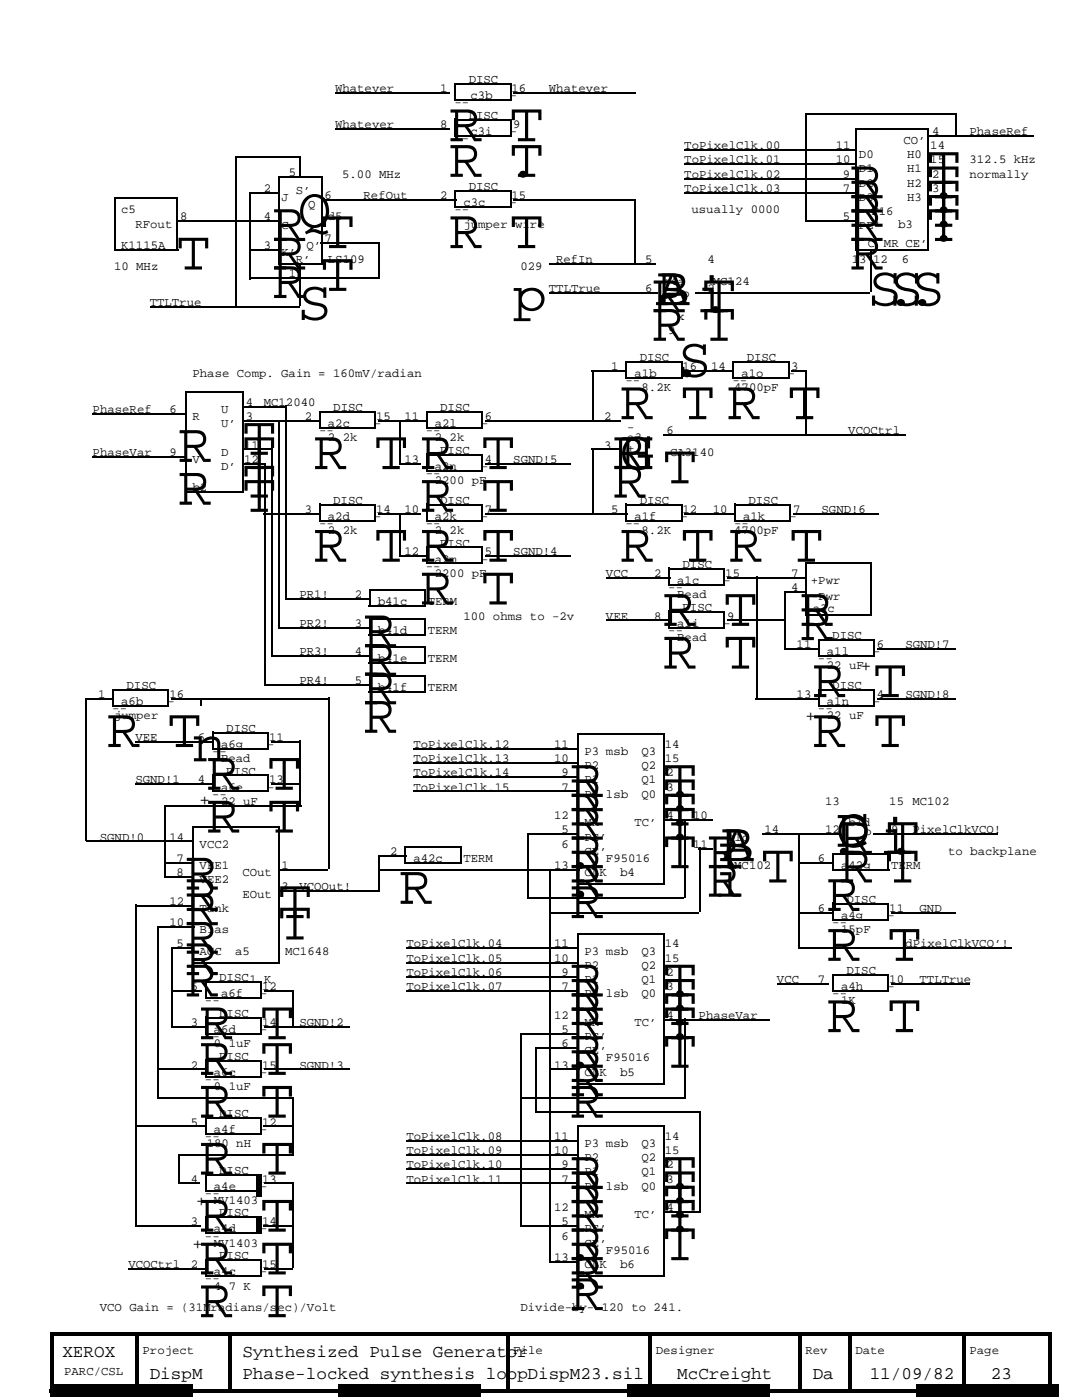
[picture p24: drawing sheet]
<svg xmlns="http://www.w3.org/2000/svg" width="216mm" height="279mm" viewBox="0 0 216 279" stroke-linecap="round" stroke-linejoin="round" font-family="sans-serif">
<defs><g id="words">
<g font-size="11.3">
<text x="89.6" y="28.2">R T</text>
<text x="89.6" y="35.3">R .</text>
<text x="101.7" y="35.3">T</text>
<text x="169.6" y="39.6">R</text>
<text x="184.9" y="36.7">T</text>
<text x="184.9" y="39.6">T</text>
<text x="184.9" y="39.6">.</text>
<text x="59.4" y="45.3">Q</text>
<text x="169.6" y="45.3">R</text>
<text x="169.6" y="42.4">R</text>
<text x="184.9" y="42.4">T</text>
<text x="184.9" y="45.3">T</text>
<text x="184.9" y="45.3">.</text>
<text x="184.9" y="42.4">.</text>
<text x="35.2" y="53.8">T</text>
<text x="54.4" y="53.8">R</text>
<text x="54.4" y="48.1">R T</text>
<text x="89.6" y="49.5">R T</text>
<text x="169.6" y="53.8">R</text>
<text x="169.6" y="48.1">R</text>
<text x="184.9" y="48.1">T</text>
<text x="184.9" y="48.1">.</text>
<text x="54.4" y="59.5">R</text>
<text x="64" y="58.1">T</text>
<text x="59.4" y="63.7">S</text>
<text x="102.4" y="62.3">p</text>
<text x="130.2" y="62.3">R T</text>
<text x="130.9" y="60.9">Ai</text>
<text x="130.9" y="60.9">B.</text>
<text x="173.2" y="60.9">S..</text>
<text x="177.4" y="60.9">SS</text>
<text x="130.2" y="68">R T</text>
<text x="133.7" y="75.1">.</text>
<text x="135.1" y="75.1">S</text>
<text x="123.8" y="83.7">R T R T</text>
<text x="35.6" y="92.2">R T</text>
<text x="48.4" y="93.6">T</text>
<text x="62.6" y="93.6">R T R</text>
<text x="96" y="93.6">T</text>
<text x="122.3" y="93.6">R</text>
<text x="123.8" y="93.6">H</text>
<text x="123.8" y="93.6">G</text>
<text x="35.6" y="100.7">R T</text>
<text x="122.3" y="99.3">R</text>
<text x="132.3" y="96.5">T</text>
<text x="48.4" y="102.1">T</text>
<text x="83.9" y="102.1">R</text>
<text x="96" y="102.1">T</text>
<text x="62.6" y="112.1">R T R</text>
<text x="96" y="112.1">T</text>
<text x="123.8" y="112.1">R T R T</text>
<text x="83.9" y="120.6">R T</text>
<text x="132.3" y="124.9">R T</text>
<text x="159.7" y="124.9">R</text>
<text x="72.6" y="129.2">R</text>
<text x="159.7" y="127.8">R</text>
<text x="72.6" y="134.9">R</text>
<text x="132.3" y="133.4">R T</text>
<text x="72.6" y="140.6">R</text>
<text x="162.2" y="139.1">R T</text>
<text x="21.3" y="149.1">R T</text>
<text x="72.5" y="146.2">R</text>
<text x="162.2" y="149.1">R T</text>
<text x="38.4" y="151.9">n</text>
<text x="41.3" y="157.6">R T</text>
<text x="113.8" y="159.1">R</text>
<text x="113.8" y="161.9">R</text>
<text x="132.3" y="159.1">.</text>
<text x="132.3" y="161.9">.</text>
<text x="132.3" y="161.9">T</text>
<text x="132.3" y="159">T</text>
<text x="41.3" y="166.2">R T</text>
<text x="113.8" y="164.7">R</text>
<text x="113.8" y="167.6">R</text>
<text x="132.3" y="164.7">.</text>
<text x="132.3" y="167.6">.</text>
<text x="132.3" y="164.7">T</text>
<text x="132.3" y="167.6">T</text>
<text x="112.4" y="173.3">.</text>
<text x="113.8" y="173.3">R</text>
<text x="132.3" y="173.3">T</text>
<text x="141.2" y="173.3">RA</text>
<text x="142.2" y="173.3">i</text>
<text x="143.7" y="171.9">B</text>
<text x="165" y="170.4">.C .</text>
<text x="166.8" y="169">D T</text>
<text x="167.5" y="170.4">Ri</text>
<text x="37" y="177.5">R</text>
<text x="112.4" y="179">.</text>
<text x="113.8" y="179">R</text>
<text x="113.8" y="176.1">R</text>
<text x="141.2" y="179">R</text>
<text x="142.2" y="179">i</text>
<text x="151.8" y="176.1">T</text>
<text x="167.5" y="176.1">R T</text>
<text x="37" y="184.6">R</text>
<text x="37" y="181.8">R</text>
<text x="55.5" y="183.2">T</text>
<text x="79.7" y="180.4">R</text>
<text x="113.8" y="183.2">R</text>
<text x="165" y="181.8">R</text>
<text x="37" y="190.3">R</text>
<text x="55.5" y="187.5">T</text>
<text x="165" y="191.8">R T</text>
<text x="37" y="194.6">R</text>
<text x="37" y="198.9">R</text>
<text x="113.8" y="198.9">R</text>
<text x="113.8" y="201.7">R</text>
<text x="132.3" y="198.9">.</text>
<text x="132.3" y="201.7">.</text>
<text x="132.3" y="201.7">T</text>
<text x="132.3" y="198.9">T</text>
<text x="39.8" y="207.4">R T</text>
<text x="113.8" y="204.6">R</text>
<text x="113.8" y="207.4">R</text>
<text x="132.3" y="204.6">.</text>
<text x="132.3" y="207.4">.</text>
<text x="132.3" y="207.4">T</text>
<text x="132.3" y="204.6">T</text>
<text x="165" y="206">R T</text>
<text x="39.8" y="214.5">R</text>
<text x="51.9" y="214.5">T</text>
<text x="112.4" y="213.1">.</text>
<text x="113.8" y="215.9">R</text>
<text x="113.8" y="213.1">R</text>
<text x="132.3" y="213.1">T</text>
<text x="113.8" y="218.8">R</text>
<text x="39.8" y="223.1">R</text>
<text x="51.9" y="223.1">T</text>
<text x="113.8" y="223.1">R</text>
<text x="39.8" y="234.4">R</text>
<text x="51.9" y="234.4">T</text>
<text x="113.8" y="237.3">R</text>
<text x="132.3" y="237.3">.</text>
<text x="132.3" y="237.3">T</text>
<text x="39.8" y="245.8">R</text>
<text x="51.9" y="245.8">T</text>
<text x="113.8" y="240.1">R</text>
<text x="113.8" y="243">R</text>
<text x="113.8" y="245.8">R</text>
<text x="132.3" y="240.1">.</text>
<text x="132.3" y="243">.</text>
<text x="132.3" y="245.8">.</text>
<text x="132.3" y="243">T</text>
<text x="132.3" y="245.8">T</text>
<text x="132.3" y="240.1">T</text>
<text x="112.4" y="251.5">.</text>
<text x="113.8" y="251.5">R</text>
<text x="132.3" y="251.5">T</text>
<text x="39.8" y="254.4">R</text>
<text x="51.9" y="254.4">T</text>
<text x="112.4" y="257.2">.</text>
<text x="113.8" y="257.2">R</text>
<text x="113.8" y="254.4">R</text>
<text x="39.8" y="262.9">R T</text>
<text x="113.8" y="261.5">R</text>
</g>
<g font-size="3.5">
<text x="171.8" y="134">+</text>
<text x="160.7" y="143.9">+</text>
<text x="39.8" y="160.6">+</text>
<text x="39.1" y="240.6">+</text>
<text x="38.4" y="249.2">+</text>
<text x="12.4" y="270.9">XEROX</text>
<text x="29.9" y="275.1">DispM</text>
<text x="48.4" y="270.9">Synthesized Pulse Generator</text>
<text x="48.4" y="275.1">Phase-locked synthesis loopDispM23.sil</text>
<text x="135.1" y="275.1">McCreight</text>
<text x="162.2" y="275.1">Da</text>
<text x="173.5" y="275.1">11/09/82</text>
<text x="197.7" y="275.1">23</text>
</g>
<g font-size="2.5">
<text x="93.5" y="16.6">DISC</text>
<text x="66.9" y="18.4">Whatever</text>
<text x="87.8" y="18.4">1</text>
<text x="90.7" y="21.2">--</text>
<text x="93.5" y="23.7">DISC</text>
<text x="93.9" y="19.8">c3b</text>
<text x="101.7" y="19.8">-</text>
<text x="102.1" y="18.4">16</text>
<text x="109.5" y="18.4">Whatever</text>
<text x="66.9" y="25.5">Whatever</text>
<text x="87.8" y="25.5">8</text>
<text x="90.7" y="28.3">--</text>
<text x="93.9" y="26.9">c3i</text>
<text x="101.7" y="26.9">-</text>
<text x="102.4" y="25.5">9</text>
<text x="136.6" y="29.8">ToPixelClk.00</text>
<text x="166.8" y="29.8">11</text>
<text x="180.3" y="28.7">CO’</text>
<text x="185.6" y="29.8">14</text>
<text x="186" y="26.9">4</text>
<text x="193.4" y="26.9">PhaseRef</text>
<text x="57.6" y="35.1">5</text>
<text x="68.3" y="35.5">5.00 MHz</text>
<text x="136.6" y="32.6">ToPixelClk.01</text>
<text x="136.6" y="35.5">ToPixelClk.02</text>
<text x="166.8" y="32.6">10</text>
<text x="168.2" y="35.5">9</text>
<text x="171.4" y="34.4">D1</text>
<text x="171.4" y="31.5">D0</text>
<text x="181" y="34.4">H1</text>
<text x="181" y="31.5">H0</text>
<text x="185.6" y="32.6">15</text>
<text x="186" y="35.5">2</text>
<text x="193.4" y="32.6">312.5 kHz</text>
<text x="193.4" y="35.5">normally</text>
<text x="52.6" y="38.3">2</text>
<text x="56.2" y="40.1">J</text>
<text x="59" y="38.7">S’</text>
<text x="61.5" y="41.5">Q</text>
<text x="64.7" y="39.7">6</text>
<text x="72.5" y="39.7">RefOut</text>
<text x="87.8" y="39.7">2</text>
<text x="92.5" y="41.2">c3c</text>
<text x="93.5" y="38">DISC</text>
<text x="101.7" y="41.2">-</text>
<text x="102.1" y="39.7">15</text>
<text x="136.6" y="38.3">ToPixelClk.03</text>
<text x="168.2" y="38.3">7</text>
<text x="171.4" y="40.1">D3</text>
<text x="171.4" y="37.2">D2</text>
<text x="181" y="40.1">H3</text>
<text x="181" y="37.2">H2</text>
<text x="186" y="38.3">3</text>
<text x="24.2" y="42.6">c5</text>
<text x="27" y="45.4">RFout</text>
<text x="35.9" y="44">8</text>
<text x="52.6" y="44">4</text>
<text x="56.2" y="45.8">C</text>
<text x="65.4" y="44">d5</text>
<text x="90.7" y="42.6">--</text>
<text x="92.5" y="45.4">jumper wire</text>
<text x="138" y="42.6">usually 0000</text>
<text x="168.2" y="44">5</text>
<text x="171.4" y="45.8">PE’</text>
<text x="173.9" y="42.9">F16</text>
<text x="179.2" y="45.4">b3</text>
<text x="22.8" y="54">10 MHz</text>
<text x="24.2" y="49.7">K1115A</text>
<text x="52.6" y="49.7">3</text>
<text x="56.2" y="51.1">K’</text>
<text x="59" y="52.5">R’</text>
<text x="61.2" y="49.7">Q’</text>
<text x="64.7" y="48.3">7</text>
<text x="65.4" y="52.5">LS109</text>
<text x="103.8" y="53.9">029</text>
<text x="110.9" y="52.5">RefIn</text>
<text x="128.7" y="52.5">5</text>
<text x="141.2" y="52.5">4</text>
<text x="170" y="52.5">13</text>
<text x="173.2" y="49.3">C</text>
<text x="174.3" y="52.5">12</text>
<text x="176.4" y="49.3">MR CE’</text>
<text x="179.9" y="52.5">6</text>
<text x="57.6" y="55.4">1</text>
<text x="109.5" y="58.2">TTLTrue</text>
<text x="128.7" y="58.2">6</text>
<text x="131.9" y="59.6">c</text>
<text x="132.3" y="56.8">c4a</text>
<text x="136.2" y="59.3">o</text>
<text x="141.2" y="58.2">2</text>
<text x="142.2" y="56.8">MC124</text>
<text x="29.9" y="61.1">TTLTrue</text>
<text x="135.1" y="63.9">x</text>
<text x="133.3" y="66.8">9</text>
<text x="38.4" y="75.3">Phase Comp. Gain = 160mV/radian</text>
<text x="122" y="73.9">1</text>
<text x="124.8" y="76.7">--</text>
<text x="126.6" y="75.3">a1b</text>
<text x="127.7" y="72.1">DISC</text>
<text x="136.2" y="73.9">16</text>
<text x="141.9" y="73.9">14</text>
<text x="146.1" y="76.7">--</text>
<text x="147.9" y="75.3">a1o</text>
<text x="149" y="72.1">DISC</text>
<text x="157.2" y="75.3">-</text>
<text x="157.9" y="73.9">3</text>
<text x="18.5" y="82.4">PhaseRef</text>
<text x="33.8" y="82.4">6</text>
<text x="38.4" y="83.8">R</text>
<text x="44.1" y="82.4">U</text>
<text x="49.1" y="83.8">3</text>
<text x="49.1" y="81">4</text>
<text x="52.6" y="81">MC12040</text>
<text x="60.8" y="83.8">2</text>
<text x="66.5" y="82">DISC</text>
<text x="75" y="83.8">15</text>
<text x="80.7" y="83.8">11</text>
<text x="87.8" y="82">DISC</text>
<text x="96.7" y="83.8">6</text>
<text x="120.5" y="83.8">2</text>
<text x="128" y="78.1">8.2K</text>
<text x="146.5" y="78.1">4700pF</text>
<text x="44.1" y="85.2">U’</text>
<text x="48.7" y="89.5">11</text>
<text x="63.7" y="86.7">--</text>
<text x="65.4" y="88.1">2.2k</text>
<text x="65.4" y="85.2">a2c</text>
<text x="74.7" y="85.2">-</text>
<text x="85" y="86.7">--</text>
<text x="86.8" y="88.1">2.2k</text>
<text x="86.8" y="85.2">a2l</text>
<text x="96" y="85.2">-</text>
<text x="120.5" y="89.5">3</text>
<text x="125.2" y="88.1">a3</text>
<text x="125.2" y="86">-</text>
<text x="133" y="86.7">6</text>
<text x="169.3" y="86.7">VCOCtrl</text>
<text x="18.5" y="90.9">PhaseVar</text>
<text x="33.8" y="90.9">9</text>
<text x="38.4" y="92.4">V</text>
<text x="44.1" y="90.9">D</text>
<text x="44.1" y="93.8">D’</text>
<text x="48.7" y="92.4">12</text>
<text x="80.7" y="92.4">13</text>
<text x="85" y="95.2">--</text>
<text x="86.8" y="93.8">a2n</text>
<text x="87.8" y="90.6">DISC</text>
<text x="96" y="93.8">-</text>
<text x="96.7" y="92.4">4</text>
<text x="102.4" y="92.4">SGND!5</text>
<text x="125.2" y="90.2">+</text>
<text x="133.7" y="90.9">CA3140</text>
<text x="38.4" y="98">b2</text>
<text x="66.5" y="100.5">DISC</text>
<text x="86.8" y="96.6">2200 pF</text>
<text x="87.8" y="100.5">DISC</text>
<text x="127.7" y="100.5">DISC</text>
<text x="149.4" y="100.5">DISC</text>
<text x="60.8" y="102.3">3</text>
<text x="63.7" y="105.2">--</text>
<text x="65.4" y="106.6">2.2k</text>
<text x="65.4" y="103.7">a2d</text>
<text x="74.7" y="103.7">-</text>
<text x="75" y="102.3">14</text>
<text x="80.7" y="102.3">10</text>
<text x="85" y="105.2">--</text>
<text x="86.8" y="106.6">2.2k</text>
<text x="86.8" y="103.7">a2k</text>
<text x="96" y="103.7">-</text>
<text x="96.7" y="102.3">7</text>
<text x="122" y="102.3">5</text>
<text x="124.8" y="105.2">--</text>
<text x="126.6" y="103.7">a1f</text>
<text x="128" y="106.6">8.2K</text>
<text x="135.8" y="103.7">-</text>
<text x="136.2" y="102.3">12</text>
<text x="142.2" y="102.3">10</text>
<text x="146.5" y="105.2">--</text>
<text x="146.5" y="106.6">4700pF</text>
<text x="148.3" y="103.7">a1k</text>
<text x="157.5" y="103.7">-</text>
<text x="158.2" y="102.3">7</text>
<text x="163.9" y="102.3">SGND!6</text>
<text x="80.7" y="110.9">12</text>
<text x="85" y="113.7">--</text>
<text x="86.8" y="112.3">a2m</text>
<text x="87.8" y="109.1">DISC</text>
<text x="96" y="112.3">-</text>
<text x="96.7" y="110.9">5</text>
<text x="102.4" y="110.9">SGND!4</text>
<text x="136.2" y="113.3">DISC</text>
<text x="59.7" y="119.4">PR1!</text>
<text x="70.8" y="119.4">2</text>
<text x="86.8" y="115.1">2200 pF</text>
<text x="120.9" y="115.1">VCC</text>
<text x="130.5" y="115.1">2</text>
<text x="133.4" y="118">--</text>
<text x="135.1" y="116.5">a1c</text>
<text x="135.1" y="119.4">Bead</text>
<text x="144.4" y="116.5">-</text>
<text x="144.7" y="115.1">15</text>
<text x="157.9" y="118">4</text>
<text x="157.9" y="115.1">7</text>
<text x="161.8" y="116.5">+Pwr</text>
<text x="161.8" y="119.7">-Pwr</text>
<text x="59.7" y="125.1">PR2!</text>
<text x="70.8" y="125.1">3</text>
<text x="75.4" y="120.8">b41c</text>
<text x="85.3" y="120.8">TERM</text>
<text x="92.5" y="123.6">100 ohms to -2v</text>
<text x="120.9" y="123.6">VEE</text>
<text x="130.5" y="123.7">8</text>
<text x="135.1" y="125.1">a1i</text>
<text x="136.2" y="121.9">DISC</text>
<text x="144.4" y="125.1">-</text>
<text x="145.1" y="123.7">9</text>
<text x="162.2" y="122.2">a3c</text>
<text x="59.7" y="130.8">PR3!</text>
<text x="70.8" y="130.8">4</text>
<text x="75.4" y="126.5">b41d</text>
<text x="85.3" y="126.5">TERM</text>
<text x="133.4" y="126.5">--</text>
<text x="135.1" y="127.9">Bead</text>
<text x="159" y="129.3">11</text>
<text x="165" y="130.8">a1l</text>
<text x="166.1" y="127.6">DISC</text>
<text x="174.3" y="130.8">-</text>
<text x="175" y="129.3">6</text>
<text x="180.7" y="129.3">SGND!7</text>
<text x="25.2" y="137.5">DISC</text>
<text x="59.7" y="136.5">PR4!</text>
<text x="70.8" y="136.5">5</text>
<text x="75.4" y="132.2">b41e</text>
<text x="75.4" y="137.9">b41f</text>
<text x="85.3" y="132.2">TERM</text>
<text x="85.3" y="137.9">TERM</text>
<text x="163.2" y="132.2">--</text>
<text x="165" y="133.6">22 uF</text>
<text x="166.1" y="137.5">DISC</text>
<text x="19.6" y="139.3">1</text>
<text x="22.4" y="142.1">--</text>
<text x="22.8" y="143.6">jumper</text>
<text x="24.2" y="140.7">a6b</text>
<text x="33.4" y="140.7">-</text>
<text x="33.8" y="139.3">16</text>
<text x="159" y="139.3">13</text>
<text x="163.2" y="142.1">--</text>
<text x="165" y="140.7">a1n</text>
<text x="165" y="143.6">22 uF</text>
<text x="174.3" y="140.7">-</text>
<text x="175" y="139.3">4</text>
<text x="180.7" y="139.3">SGND!8</text>
<text x="27" y="147.8">VEE</text>
<text x="39.5" y="147.8">6</text>
<text x="44.1" y="149.3">a6g</text>
<text x="45.2" y="146">DISC</text>
<text x="53.3" y="149.3">-</text>
<text x="53.7" y="147.8">11</text>
<text x="82.5" y="149.2">ToPixelClk.12</text>
<text x="110.6" y="149.3">11</text>
<text x="132.6" y="149.3">14</text>
<text x="42.3" y="150.7">--</text>
<text x="44.1" y="152.1">Bead</text>
<text x="45.2" y="154.6">DISC</text>
<text x="82.5" y="152.1">ToPixelClk.13</text>
<text x="82.5" y="154.9">ToPixelClk.14</text>
<text x="110.6" y="152.1">10</text>
<text x="112" y="154.9">9</text>
<text x="116.6" y="153.5">P2</text>
<text x="116.6" y="150.7">P3 msb</text>
<text x="128" y="153.5">Q2</text>
<text x="128" y="150.7">Q3</text>
<text x="132.6" y="152.1">15</text>
<text x="133" y="154.9">2</text>
<text x="27" y="156.4">SGND!1</text>
<text x="39.5" y="156.4">4</text>
<text x="42.3" y="159.2">--</text>
<text x="44.1" y="160.6">22 uF</text>
<text x="44.1" y="157.8">a6e</text>
<text x="53.3" y="157.8">-</text>
<text x="53.7" y="156.4">13</text>
<text x="82.5" y="157.8">ToPixelClk.15</text>
<text x="112" y="157.8">7</text>
<text x="116.6" y="159.2">P0 lsb</text>
<text x="116.6" y="156.4">P1</text>
<text x="128" y="159.2">Q0</text>
<text x="128" y="156.4">Q1</text>
<text x="133" y="157.8">3</text>
<text x="164.6" y="160.6">13</text>
<text x="177.4" y="160.6">15 MC102</text>
<text x="19.9" y="167.7">SGND!0</text>
<text x="33.8" y="167.7">14</text>
<text x="110.6" y="163.5">12</text>
<text x="112" y="166.3">5</text>
<text x="116.6" y="167.7">PE’</text>
<text x="116.6" y="164.9">MR</text>
<text x="126.6" y="164.9">TC’</text>
<text x="133" y="163.5">4</text>
<text x="138.3" y="163.5">10</text>
<text x="145.1" y="167.7">b1c</text>
<text x="152.6" y="166.3">14</text>
<text x="164.6" y="166.3">12</text>
<text x="169.3" y="164.9">b1d</text>
<text x="172.5" y="166.7">o</text>
<text x="177.8" y="166.3">9</text>
<text x="182.1" y="166.3">PixelClkVCO!</text>
<text x="35.2" y="172">7</text>
<text x="39.8" y="169.2">VCC2</text>
<text x="39.8" y="173.4">VEE1</text>
<text x="56.2" y="173.4">1</text>
<text x="77.9" y="170.6">2</text>
<text x="82.5" y="172">a42c</text>
<text x="92.5" y="172">TERM</text>
<text x="110.6" y="173.4">13</text>
<text x="112" y="169.2">6</text>
<text x="116.6" y="170.6">CE’</text>
<text x="120.9" y="172">F95016</text>
<text x="138.3" y="169.2">11</text>
<text x="146.5" y="173.4">MC102</text>
<text x="163.2" y="172">6</text>
<text x="167.8" y="173.4">a42g</text>
<text x="177.8" y="173.4">TERM</text>
<text x="189.2" y="170.6">to backplane</text>
<text x="35.2" y="174.9">8</text>
<text x="39.8" y="176.3">VEE2</text>
<text x="48.4" y="179.1">EOut</text>
<text x="48.4" y="174.9">COut</text>
<text x="56.2" y="177.7">3</text>
<text x="59.7" y="177.7">VCOOut!</text>
<text x="116.6" y="174.9">CLK</text>
<text x="123.8" y="174.9">b4</text>
<text x="33.8" y="184.8">10</text>
<text x="33.8" y="180.5">12</text>
<text x="39.8" y="182">Tank</text>
<text x="163.2" y="182">6</text>
<text x="166.1" y="184.8">--</text>
<text x="167.9" y="183.4">a4g</text>
<text x="168.9" y="180.2">DISC</text>
<text x="177.1" y="183.4">-</text>
<text x="177.4" y="182">11</text>
<text x="183.5" y="182">GND</text>
<text x="35.2" y="189.1">5</text>
<text x="39.8" y="186.2">Bias</text>
<text x="39.8" y="190.5">AGC</text>
<text x="46.9" y="190.5">a5</text>
<text x="56.9" y="190.5">MC1648</text>
<text x="81.1" y="189.1">ToPixelClk.04</text>
<text x="81.1" y="191.9">ToPixelClk.05</text>
<text x="110.6" y="191.9">10</text>
<text x="110.6" y="189.1">11</text>
<text x="116.6" y="190.5">P3 msb</text>
<text x="128" y="190.5">Q3</text>
<text x="132.6" y="191.9">15</text>
<text x="132.6" y="189.1">14</text>
<text x="167.8" y="186.2">15pF</text>
<text x="180.7" y="189.1">dPixelClkVCO’!</text>
<text x="38.1" y="197.6">5</text>
<text x="43.7" y="195.8">DISC1 K</text>
<text x="52.3" y="197.6">12</text>
<text x="81.1" y="194.8">ToPixelClk.06</text>
<text x="81.1" y="197.6">ToPixelClk.07</text>
<text x="112" y="194.8">9</text>
<text x="112" y="197.6">7</text>
<text x="116.6" y="196.2">P1</text>
<text x="116.6" y="193.3">P2</text>
<text x="128" y="196.2">Q1</text>
<text x="128" y="193.3">Q2</text>
<text x="133" y="197.6">3</text>
<text x="133" y="194.8">2</text>
<text x="155" y="196.2">VCC</text>
<text x="163.2" y="196.2">7</text>
<text x="167.9" y="197.6">a4h</text>
<text x="168.9" y="194.4">DISC</text>
<text x="177.1" y="197.6">-</text>
<text x="177.5" y="196.2">10</text>
<text x="183.5" y="196.2">TTLTrue</text>
<text x="40.9" y="200.5">--</text>
<text x="43.7" y="203">DISC</text>
<text x="44.1" y="199">a6f</text>
<text x="51.9" y="199">-</text>
<text x="110.6" y="203.3">12</text>
<text x="116.6" y="199">P0 lsb</text>
<text x="128" y="199">Q0</text>
<text x="133" y="203.3">4</text>
<text x="139.4" y="203.3">PhaseVar</text>
<text x="166.1" y="199">--</text>
<text x="167.9" y="200.5">1K</text>
<text x="38" y="204.7">3</text>
<text x="40.9" y="207.6">--</text>
<text x="42.7" y="209">0.1uF</text>
<text x="42.7" y="206.1">a6d</text>
<text x="51.9" y="206.1">-</text>
<text x="52.3" y="204.7">14</text>
<text x="59.7" y="204.7">SGND!2</text>
<text x="112" y="209">6</text>
<text x="112" y="206.2">5</text>
<text x="116.6" y="207.6">PE’</text>
<text x="116.6" y="204.7">MR</text>
<text x="126.6" y="204.7">TC’</text>
<text x="38" y="213.3">2</text>
<text x="42.7" y="214.7">a6c</text>
<text x="43.7" y="211.5">DISC</text>
<text x="51.9" y="214.7">-</text>
<text x="52.3" y="213.3">15</text>
<text x="59.7" y="213.3">SGND!3</text>
<text x="110.6" y="213.3">13</text>
<text x="116.6" y="210.4">CE’</text>
<text x="116.6" y="214.7">CLK</text>
<text x="120.9" y="211.8">F95016</text>
<text x="123.8" y="214.7">b5</text>
<text x="40.9" y="216.1">--</text>
<text x="42.7" y="217.5">0.1uF</text>
<text x="38" y="224.6">5</text>
<text x="40.9" y="227.5">--</text>
<text x="42.7" y="226.1">a4f</text>
<text x="43.7" y="222.9">DISC</text>
<text x="51.9" y="226.1">-</text>
<text x="52.3" y="224.6">12</text>
<text x="81.1" y="227.5">ToPixelClk.08</text>
<text x="110.6" y="227.5">11</text>
<text x="132.6" y="227.5">14</text>
<text x="41.2" y="228.9">180 nH</text>
<text x="81.1" y="230.3">ToPixelClk.09</text>
<text x="81.1" y="233.2">ToPixelClk.10</text>
<text x="110.6" y="230.3">10</text>
<text x="112" y="233.2">9</text>
<text x="116.6" y="231.8">P2</text>
<text x="116.6" y="228.9">P3 msb</text>
<text x="128" y="231.8">Q2</text>
<text x="128" y="228.9">Q3</text>
<text x="132.6" y="230.3">15</text>
<text x="133" y="233.2">2</text>
<text x="38" y="236">4</text>
<text x="40.9" y="238.9">--</text>
<text x="42.7" y="237.4">a4e</text>
<text x="43.7" y="234.2">DISC</text>
<text x="51.9" y="237.4">-</text>
<text x="52.3" y="236">13</text>
<text x="81.1" y="236">ToPixelClk.11</text>
<text x="112" y="236">7</text>
<text x="116.6" y="237.4">P0 lsb</text>
<text x="116.6" y="234.6">P1</text>
<text x="128" y="237.4">Q0</text>
<text x="128" y="234.6">Q1</text>
<text x="133" y="236">3</text>
<text x="38" y="244.6">3</text>
<text x="42.7" y="240.3">MV1403</text>
<text x="42.7" y="246">a4d</text>
<text x="43.7" y="242.8">DISC</text>
<text x="51.9" y="246">-</text>
<text x="52.3" y="244.6">14</text>
<text x="110.6" y="241.7">12</text>
<text x="112" y="244.6">5</text>
<text x="116.6" y="246">PE’</text>
<text x="116.6" y="243.1">MR</text>
<text x="126.6" y="243.1">TC’</text>
<text x="133" y="241.7">4</text>
<text x="40.9" y="247.4">--</text>
<text x="42.7" y="248.8">MV1403</text>
<text x="43.7" y="251.3">DISC</text>
<text x="110.6" y="251.7">13</text>
<text x="112" y="247.4">6</text>
<text x="116.6" y="248.8">CE’</text>
<text x="120.9" y="250.2">F95016</text>
<text x="25.6" y="253.1">VCOCtrl</text>
<text x="38" y="253.1">2</text>
<text x="40.9" y="255.9">--</text>
<text x="42.7" y="257.3">4.7 K</text>
<text x="42.7" y="254.5">a4c</text>
<text x="51.9" y="254.5">-</text>
<text x="52.3" y="253.1">15</text>
<text x="116.6" y="253.1">CLK</text>
<text x="123.8" y="253.1">b6</text>
<text x="19.9" y="261.6">VCO Gain = (31Mradians/sec)/Volt</text>
<text x="103.8" y="261.6">Divide-by- 120 to 241.</text>
<text x="12.8" y="274.4">PARC/CSL</text>
<text x="28.5" y="270.2">Project</text>
<text x="102.4" y="270.2">File</text>
<text x="130.9" y="270.2">Designer</text>
<text x="160.7" y="270.2">Rev</text>
<text x="170.7" y="270.2">Date</text>
<text x="193.5" y="270.2">Page</text>
</g>
</g></defs>
<g fill="#000">
<path d="M39.8 139.3h.4v1.4h-.4zM51.2 234.6h1.1v4.3h-1.1zM51.2 243.1h1.1v2.9h-1.1zM10 276.2h28.4v2.5h-28.4zM10 265.9h199.8v.7h-199.8zM10 277.3h199.1v.7h-199.1zM10 265.9h.7v11.4h-.7zM27 265.9h.7v11.4h-.7zM45.5 265.9h.7v11.4h-.7zM67.6 276.2h28.4v2.5h-28.4zM101 265.9h.7v11.4h-.7zM125.2 276.2h28.4v2.5h-28.4z"/>
<path d="M129.4 265.9h.7v11.4h-.7zM159.3 265.9h.7v11.4h-.7zM169.3 265.9h.7v11.4h-.7zM182.8 276.2h28.4v2.5h-28.4zM192 265.9h.7v11.4h-.7zM209.1 265.9h.7v12.1h-.7z"/>
</g>
<g fill="none" stroke="#000" stroke-width=".36">
<path d="M66.9 18.6h22.7M90.7 16.8h11M90.7 20h11M90.9 16.6v3.2M101.9 16.6v3.6M102.4 18.6h24.6M22.9 39.4v10.3M23.1 39.5h12.1M35.4 39.4v10.3M46.9 31.4h12.8M47.1 31.2v29.9M49.8 38.5h5.7"/>
<path d="M50 38.3v17.4M55.5 35.3h8.9M55.7 35.5v17M59.9 31.2v4.3M64 39.9h27M64.2 35.5v17.4M66.9 25.7h22.7M90.7 38.1h11M90.7 23.9h11M90.7 27.1h11M90.9 23.7v3.2M90.9 38v3.2"/>
<path d="M101.9 23.7v3.6M101.9 37.9v3.6M102.4 39.9h24.2M126.8 39.7v12.8M136.6 38.5h34.4M136.6 29.9h34.4M136.6 32.8h34.4M136.6 35.6h34.4M160.7 22.8h30.3M160.9 22.6v21.4M170.7 25.7h14.2M170.9 25.5v24.5"/>
<path d="M184.9 27.1h21.4M185.1 25.5v24.5M190.8 22.7v4.6M22.8 49.9h12.8M35.6 44.2h19.9M49.8 49.9h5.7M49.8 55.6h25.9M55.5 52.7h8.5M59.9 52.5v8.6M64 48.4h11.4M75.6 48.3v7.1M90.7 41.3h11"/>
<path d="M109.5 52.7h21.4M109.5 58.4h21.7M138.7 58.4h34.8M160.7 44.2h10M170.7 49.9h14.6M173.7 49.7v8.5M29.9 61.2h29.8M37 78.3h11.4M37.2 78.1v20.3M48.5 78.1v19.9M118.1 74h7.1M118.2 73.9v10.3"/>
<path d="M124.8 72.3h11M124.8 75.5h11M125 72.1v3.2M136 72.1v3.5M136.6 74h9.9M146.2 72.3h11M146.2 75.5h11M146.3 72.1v3.2M157.4 72.1v3.5M157.9 74h2.8M160.9 73.9v12.8M18.5 82.6h18.5"/>
<path d="M18.5 91.1h18.5M37 98.2h11.7M48.4 84h15.6M48.4 92.5h4.2M48.4 89.7h5.7M48.4 81.2h8.5M52.8 92.4v44M54.2 89.5v41.3M55.7 83.8v41.3M57.1 81v38.4M63.7 82.2h11M63.7 85.4h11"/>
<path d="M63.8 82v3.2M74.9 82v3.6M75.4 84h10M79.7 92.5h4.2M79.8 83.8v8.6M85 82.2h11M85 85.4h11M85 90.7h11M85 93.9h11M85.2 82v3.2M85.2 90.6v3.2M96.2 82v3.6"/>
<path d="M96.2 90.6v3.5M96.7 84h27.1M96.7 92.5h17.1M118.1 89.7h5.6M118.2 89.5v13.2M132.3 86.8h48.4M52.6 102.5h11.4M56.9 119.6h17.1M63.7 100.7h11M63.7 103.9h11M63.8 100.5v3.2M73.6 117.8h11"/>
<path d="M73.8 117.6v3.6M74.9 100.5v3.6M75.4 102.5h8.5M79.7 111h5.7M79.8 102.3v8.5M84.8 117.6v3.6M85 112.4h11M85 100.7h11M85 103.9h11M85 109.2h11M85.2 100.5v3.2M85.2 109.1v3.2"/>
<path d="M96.2 100.5v3.6M96.2 109.1v3.5M96.7 102.5h28.5M96.7 111h17.1M120.9 115.3h12.8M124.8 100.7h11M124.8 103.9h11M125 100.5v3.2M133.4 113.5h11M133.4 116.7h11M133.5 113.3v3.2M136 100.5v3.6"/>
<path d="M136.6 102.5h10.3M144.6 113.3v3.6M145.1 115.3h15.6M146.5 100.7h11M146.5 103.9h11M146.7 100.5v3.2M151 115.1v24.2M156.5 118.1h4.2M156.6 118v11.3M157.7 100.5v3.6M158.3 102.5h17M160.7 112.4h13.2"/>
<path d="M160.9 112.3v10.3M173.7 112.3v10.6M17.1 139.5h5.7M17.3 139.3v28.4M22.4 137.7h11M22.6 137.5v3.2M33.6 137.5v3.6M34.1 139.5h31.3M52.6 136.6h21.4M54.1 130.9h19.9M55.5 125.3h18.5M65.6 139.3v34.1"/>
<path d="M73.6 121h11.4M73.6 123.5h11M73.6 126.7h11.4M73.6 134.8h11M73.6 138h11.4M73.6 129.2h11M73.6 132.4h11.4M73.8 123.3v3.6M73.8 129v3.5M73.8 134.7v3.5M84.8 123.3v3.6M84.8 129v3.5"/>
<path d="M84.8 134.7v3.5M120.9 123.8h12.8M133.4 125.3h11M133.4 122h11M133.5 121.9v3.2M144.6 121.9v3.5M145.1 123.8h11.4M150.8 139.5h12.8M156.5 129.5h7.1M160.7 122.8h12.8M163.2 130.9h11M163.2 127.7h11"/>
<path d="M163.2 137.7h11M163.4 127.6v3.2M163.4 137.5v3.2M174.4 127.5v3.6M174.4 137.5v3.6M175 129.5h15.6M175 139.5h15.6M22.4 140.9h11M27 148h15.7M27 156.5h15.7M42.3 158h11M42.3 149.4h11"/>
<path d="M42.3 146.2h11M42.3 154.8h11M42.5 146.1v3.2M42.5 154.6v3.2M53.5 146v3.6M53.5 154.6v3.5M54.1 148h5.6M54.1 156.5h5.6M59.9 147.8v12.8M82.5 158h32.7M82.5 155.1h32.7M82.5 152.3h32.7"/>
<path d="M82.5 149.4h32.7M115.2 146.6h17.1M115.4 146.4v30.2M132.5 146.4v29.9M163.2 140.9h11M17.1 167.9h21.3M32.7 175h5.7M32.7 160.8h27.4M32.7 172.2h5.7M32.9 160.6v14.3M38.4 165.1h17.1M38.6 164.9v27.4"/>
<path d="M55.5 173.6h9.9M55.5 177.9h20.2M55.7 164.9v27M75.4 173.6h40.2M75.4 170.8h5.7M75.6 170.6v7.1M80.7 172.2h11.4M80.7 169h11M80.9 168.8v3.6M91.9 168.8v3.6M105.3 166.5h9.9M105.3 179.3h31.3"/>
<path d="M105.4 166.3v13.2M109.7 173.4v78.3M115.2 176.5h17.4M132.3 163.7h9.9M136.7 163.5v15.6M139.4 169.3h2.8M139.6 169.2v12.8M152.2 166.5h15.6M159.3 172.2h7.1M159.5 166.3v22.8M166.1 173.6h11.4M166.1 170.4h11"/>
<path d="M166.3 170.2v3.6M174.3 166.5h24.8M177.3 170.2v3.6M27 180.7h11.4M27.2 180.5v64.4M31.3 185h7.5M31.5 184.8v34.2M34.1 189.3h4.3M34.1 197.8h6.1M34.3 189.1v15.6M38.4 192.1h17.4M40.9 196h11"/>
<path d="M40.9 199.2h11M41.1 195.8v3.2M52.1 195.8v3.6M52.6 197.8h5.7M58.5 197.6v7.1M81.1 189.3h34.1M81.1 192.1h34.1M81.1 194.9h34.1M81.1 197.8h34.1M109.5 182.1h29.9M115.2 186.4h17.1M115.4 186.2v30.3"/>
<path d="M132.5 186.2v29.9M155 196.4h10.4M159.3 189.3h42.7M159.3 182.1h7.1M166.1 197.8h11M166.1 180.4h11M166.1 183.6h11M166.1 194.6h11M166.3 180.2v3.2M166.3 194.4v3.2M177.3 180.2v3.5M177.3 194.4v3.6"/>
<path d="M177.8 182.1h12.8M177.8 196.4h15.6M31.3 219.1h27M31.3 213.4h10M34.1 204.9h7.2M40.9 206.3h11M40.9 211.7h11M40.9 214.9h11M40.9 203.1h11M41.1 202.9v3.2M41.1 211.5v3.2M52.1 202.9v3.6"/>
<path d="M52.1 211.5v3.5M52.6 213.4h17.1M52.6 204.9h17.1M58.5 219v11.3M103.8 219.1h33.1M103.8 206.3h11.8M104 206.2v38.3M106.7 209.2h8.5M106.9 209v13.1M109.5 213.4h6.1M115.2 216.3h17.4M132.3 203.5h21.3"/>
<path d="M136.7 203.3v15.7M27 224.8h14.3M35.6 236.2h4.2M35.6 230.5h23.1M35.7 230.3v5.7M40.9 234.4h11M40.9 237.6h11M40.9 223h11M40.9 226.2h11M41.1 222.9v3.2M41.1 234.2v3.2M52.1 222.9v3.5"/>
<path d="M52.1 234.2v3.6M52.6 224.8h6.1M52.6 236.2h5.7M58.5 236v17.1M81.1 236.2h34.1M81.1 233.4h34.1M81.1 230.5h34.1M81.1 227.7h34.1M106.7 222h33.1M115.2 224.8h17.1M115.4 224.6v30.3M132.5 224.6v29.9"/>
<path d="M139.6 221.8v20.3M25.6 253.3h15.7M27 244.7h13.2M40.9 254.7h11M40.9 251.5h11M40.9 242.9h11M40.9 246.2h11M41.1 242.8v3.2M41.1 251.3v3.2M52.1 242.8v3.5M52.1 251.3v3.6M52.6 244.7h6.1"/>
<path d="M52.6 253.3h5.7M103.8 244.7h11.4M109.5 251.8h5.7M115.2 254.7h17.4M132.3 241.9h7.1"/>
</g>
<use href="#words"/>
</svg>
